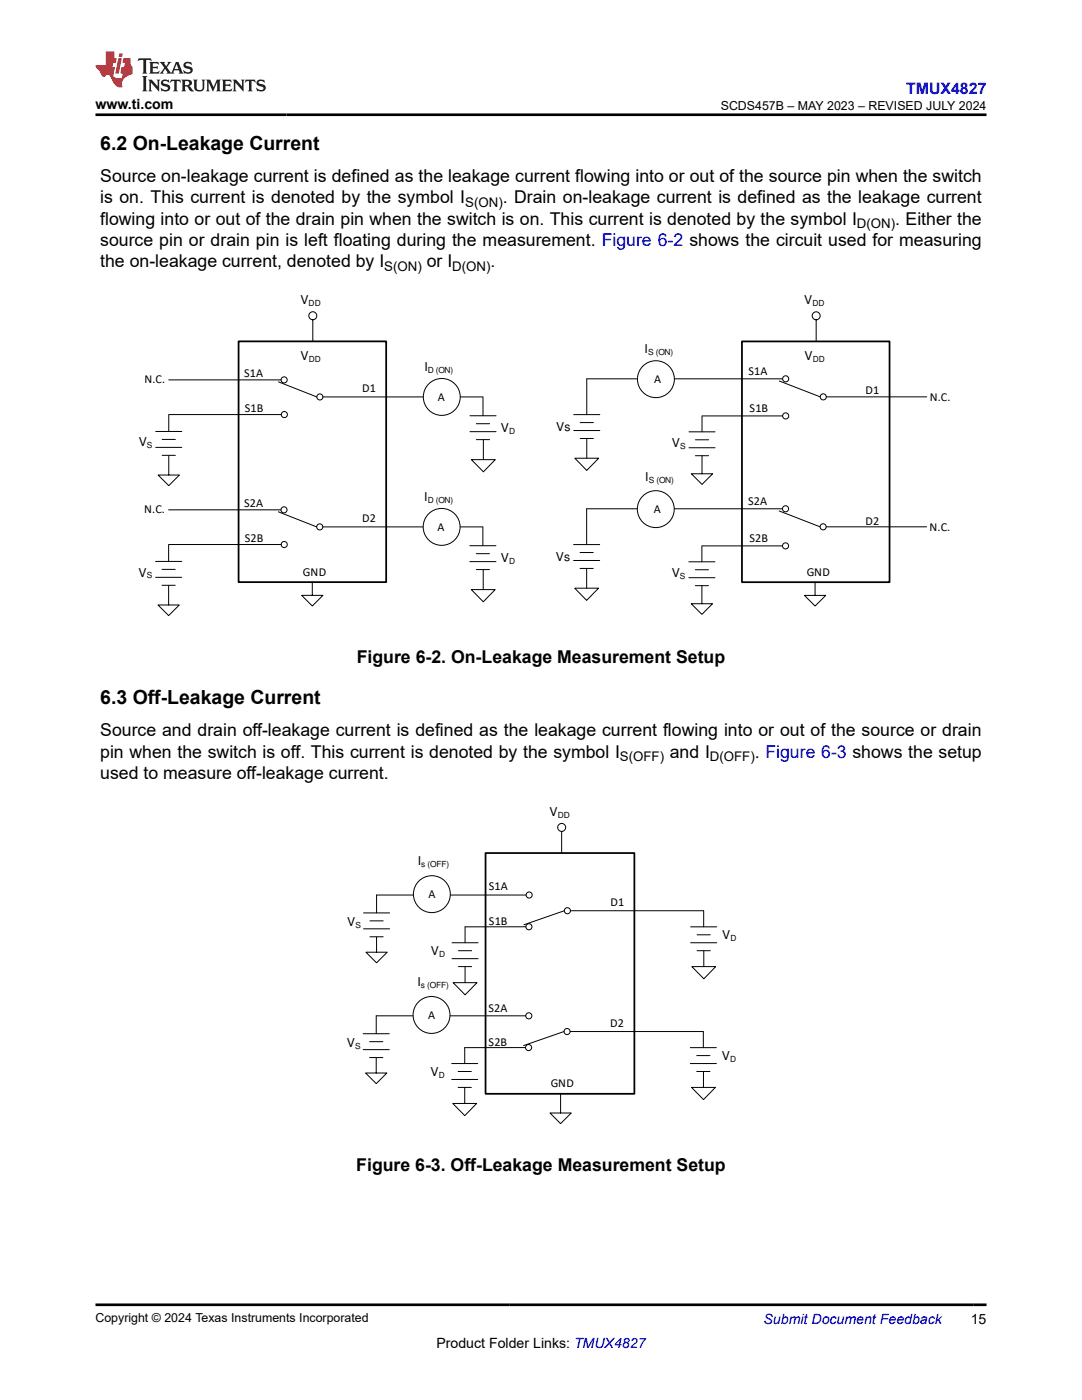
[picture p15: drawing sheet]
<svg xmlns="http://www.w3.org/2000/svg" width="216mm" height="279mm" viewBox="0 0 216 279" stroke-linecap="round" stroke-linejoin="round" font-family="sans-serif">
<defs><g id="words">
<g font-size="3.9">
<text x="20" y="29.9">6.2 On-Leakage Current</text>
<text x="20" y="140.5">6.3 Off-Leakage Current</text>
</g>
<g font-size="3.5">
<text x="20" y="36.4">Source on-leakage current is defined as the leakage current flowing into or out of the source pin when the switch</text>
<text x="20" y="40.6">is on. This current is denoted by the symbol I</text>
<text x="100.3" y="40.6">. Drain on-leakage current is defined as the leakage current</text>
<text x="20" y="44.8">flowing into or out of the drain pin when the switch is on. This current is denoted by the symbol I</text>
<text x="178.6" y="44.8">. Either the</text>
<text x="20" y="53.3">the on-leakage current, denoted by I</text>
<text x="20" y="49.1">source pin or drain pin is left floating during the measurement. Figure 6-2 shows the circuit used for measuring</text>
<text x="85.2" y="53.3">or I</text>
<text x="97.9" y="53.3">.</text>
<text x="71.2" y="132.4">Figure 6-2. On-Leakage Measurement Setup</text>
<text x="20" y="146.9">Source and drain off-leakage current is defined as the leakage current flowing into or out of the source or drain</text>
<text x="20" y="155.4">used to measure off-leakage current.</text>
<text x="20" y="151.2">pin when the switch is off. This current is denoted by the symbol I</text>
<text x="133.7" y="151.2">and I</text>
<text x="150.6" y="151.2">. Figure 6-3 shows the setup</text>
<text x="71.1" y="233.8">Figure 6-3. Off-Leakage Measurement Setup</text>
</g>
<text font-size="3.2" fill="#00f" x="180.8" y="18.7">TMUX4827</text>
<g font-size="2.8">
<text x="19" y="21.8">www.ti.com</text>
<text x="87.1" y="269">Product Folder Links: TMUX4827</text>
<text x="193.7" y="264.2">15</text>
</g>
<text font-size="2.8" fill="#00f" x="152.4" y="264.2">Submit Document Feedback</text>
<g font-size="2.6">
<text x="92.8" y="41.3">S(ON)</text>
<text x="171" y="45.5">D(ON)</text>
<text x="76.7" y="54">S(ON)</text>
<text x="90.3" y="54">D(ON)</text>
<text x="123.7" y="151.9">S(OFF)</text>
<text x="141.7" y="151.9">D(OFF)</text>
</g>
<g font-size="2.5">
<text x="143.8" y="21.9">SCDS457B – MAY 2023 – REVISED JULY 2024</text>
<text x="19" y="263.9">Copyright © 2024 Texas Instruments Incorporated</text>
</g>
<g font-size="2.4">
<text x="59.9" y="60.7">V</text>
<text x="160.5" y="60.8">V</text>
<text x="60" y="71.9">V</text>
<text x="128.6" y="70.5">I</text>
<text x="160.5" y="71.9">V</text>
<text x="28.8" y="76.4">N.C.</text>
<text x="48.7" y="75.2">S1A</text>
<text x="84.7" y="74">I</text>
<text x="130.5" y="76.3">A</text>
<text x="149.3" y="74.9">S1A</text>
<text x="48.9" y="82.2">S1B</text>
<text x="72.3" y="78.3">D1</text>
<text x="87.3" y="80">A</text>
<text x="149.6" y="82.2">S1B</text>
<text x="172.7" y="78.7">D1</text>
<text x="185.5" y="80">N.C.</text>
<text x="27.7" y="89.1">V</text>
<text x="100" y="86.2">V</text>
<text x="111" y="85.9">Vs</text>
<text x="134.1" y="89.2">V</text>
<text x="128.8" y="96">I</text>
<text x="48.7" y="101.2">S2A</text>
<text x="84.7" y="100">I</text>
<text x="149.3" y="100.8">S2A</text>
<text x="28.8" y="102.3">N.C.</text>
<text x="72.3" y="104.3">D2</text>
<text x="87.3" y="106">A</text>
<text x="130.5" y="102.3">A</text>
<text x="172.7" y="104.7">D2</text>
<text x="185.5" y="105.9">N.C.</text>
<text x="48.8" y="108.2">S2B</text>
<text x="99.9" y="112.2">V</text>
<text x="110.9" y="111.9">Vs</text>
<text x="149.6" y="108.2">S2B</text>
<text x="27.7" y="115.1">V</text>
<text x="60.4" y="114.9">GND</text>
<text x="134" y="115.2">V</text>
<text x="161" y="114.9">GND</text>
<text x="109.6" y="162.9">V</text>
<text x="83.4" y="172.6">I</text>
<text x="85.5" y="179.2">A</text>
<text x="97.6" y="177.7">S1A</text>
<text x="69.3" y="184.9">V</text>
<text x="97.6" y="184.5">S1B</text>
<text x="121.8" y="180.8">D1</text>
<text x="86" y="190.6">V</text>
<text x="144.1" y="187.4">V</text>
<text x="83.3" y="196.8">I</text>
<text x="85.4" y="203.4">A</text>
<text x="97.5" y="201.9">S2A</text>
<text x="69.2" y="209">V</text>
<text x="97.5" y="208.7">S2B</text>
<text x="121.8" y="205">D2</text>
<text x="85.9" y="214.8">V</text>
<text x="144" y="211.6">V</text>
<text x="109.9" y="217">GND</text>
</g>
<g font-size="1.7">
<text x="61.6" y="61.1">DD</text>
<text x="162.1" y="61.1">DD</text>
<text x="129.3" y="70.8">S (ON)</text>
<text x="61.6" y="72.2">DD</text>
<text x="85.4" y="74.3">D (ON)</text>
<text x="162.2" y="72.2">DD</text>
<text x="29.3" y="89.4">S</text>
<text x="101.6" y="86.5">D</text>
<text x="135.7" y="89.5">S</text>
<text x="85.3" y="100.3">D (ON)</text>
<text x="129.5" y="96.3">S (ON)</text>
<text x="101.6" y="112.5">D</text>
<text x="29.3" y="115.4">S</text>
<text x="135.7" y="115.5">S</text>
<text x="111.3" y="163.2">DD</text>
<text x="84.1" y="173">s (OFF)</text>
<text x="71" y="185.2">S</text>
<text x="87.6" y="190.9">D</text>
<text x="145.7" y="187.8">D</text>
<text x="84" y="197.1">s (OFF)</text>
<text x="70.9" y="209.4">S</text>
<text x="87.5" y="215.1">D</text>
<text x="145.7" y="211.9">D</text>
</g>
</g></defs>
<path d="M47.6 68.1h29.5v48.1h-29.5z" fill="none" stroke="#000" stroke-width=".35"/>
<circle cx="62.4" cy="63" r=".8" fill="#fff"/>
<g fill="none" stroke="#000" stroke-width=".2">
<path d="M33.7 75.8h22.4M55.6 76.2l7.6 3M62.4 63.8v4.3M64.4 79.2h32M96.4 79.3v3.7M31.1 86.1h5.2M31.1 89.3h5.2M31.6 94.8h4.2l-2.1 2.1zM32.4 87.7h2.6M32.4 90.9h2.6M33.7 82.8v3.3M33.7 91v3.8"/>
<path d="M33.7 82.7h22.4M93.8 83h5.2M93.8 86.1h5.2M94.1 91.7h4.7l-2.4 2.5zM95.1 84.6h2.6M95.1 87.7h2.6M96.4 87.8v3.9M60.2 118.8h4.2l-2.1 2.1zM62.3 116.2v2.6"/>
<circle cx="56.7" cy="75.8" r=".61"/>
<circle cx="62.4" cy="63" r=".8"/>
<circle cx="63.8" cy="79.2" r=".61"/>
<circle cx="56.7" cy="82.7" r=".61"/>
</g>
<path d="M148 68.1h29.5v48.1h-29.5z" fill="none" stroke="#000" stroke-width=".35"/>
<circle cx="162.9" cy="63" r=".8" fill="#fff"/>
<g fill="none" stroke="#000" stroke-width=".2">
<path d="M117.1 75.6h39.1M155.5 76l8.2 3.2M162.9 63.8v4.3M164.9 79.2h20M137.5 86.2h5.2M137.5 89.4h5.2M138 94.6h4.2l-2.1 2.1zM138.8 87.8h2.6M138.8 90.9h2.6M140.1 83v3.2M140.1 90.9v3.7M140.2 83h16"/>
<path d="M160.5 118.8h4.3l-2.2 2.1zM162.6 116.2v2.6"/>
<circle cx="156.8" cy="75.6" r=".61"/>
<circle cx="162.9" cy="63" r=".8"/>
<circle cx="164.3" cy="79.2" r=".61"/>
<circle cx="156.8" cy="83" r=".61"/>
</g>
<circle cx="130.9" cy="75.7" r="3.7" fill="#fff"/>
<g fill="none" stroke="#000" stroke-width=".2">
<path d="M117.1 75.6v7.1M114.5 82.7h5.2M114.5 85.9h5.2M114.7 91.4h4.8l-2.4 2.5zM115.8 84.3h2.6M115.8 87.5h2.6M117.1 87.5v3.9"/>
<circle cx="130.9" cy="75.7" r="3.7"/>
</g>
<circle cx="88.2" cy="79.2" r="3.7" fill="#fff"/>
<g fill="none" stroke="#000" stroke-width=".2">
<path d="M31 112h5.3M31 115.2h5.3M32.3 113.6h2.7M32.3 116.8h2.7M33.6 108.8v3.2M33.6 116.9v3.8M33.6 101.8h22.5M33.6 108.7h22.5M55.5 102.1l7.7 3.1M64.4 105.2h31.9M93.7 108.9h5.3M93.7 112.1h5.3"/>
<path d="M94 117.7h4.8l-2.4 2.4zM95 110.5h2.7M95 113.7h2.7M96.4 105.2v3.7M96.4 113.7v4M117.1 101.5h39M137.4 112.1h5.3M137.4 115.3h5.3M138.7 113.7h2.7M138.7 116.9h2.7M140.1 108.9v3.2M140.1 116.9v3.6"/>
<path d="M140.1 108.9h16M155.5 102l8.1 3.1M164.9 105.1h20M31.5 120.7h4.3l-2.2 2.2zM137.9 120.5h4.3l-2.1 2.1z"/>
<circle cx="88.2" cy="79.2" r="3.7"/>
<circle cx="56.7" cy="101.8" r=".61"/>
<circle cx="56.7" cy="108.7" r=".61"/>
<circle cx="63.8" cy="105.2" r=".61"/>
<circle cx="156.7" cy="101.5" r=".61"/>
<circle cx="156.7" cy="108.9" r=".61"/>
<circle cx="164.2" cy="105.1" r=".61"/>
</g>
<circle cx="130.9" cy="101.6" r="3.7" fill="#fff"/>
<g fill="none" stroke="#000" stroke-width=".2">
<path d="M114.5 108.7h5.2M114.5 111.9h5.2M114.7 117.4h4.7l-2.3 2.4zM115.7 110.3h2.7M115.7 113.4h2.7M117.1 101.5v7.2M117.1 113.4v4"/>
<circle cx="130.9" cy="101.6" r="3.7"/>
</g>
<circle cx="88.1" cy="105.2" r="3.7" fill="#fff"/>
<circle cx="88.1" cy="105.2" r="3.7" fill="none" stroke="#000" stroke-width=".2"/>
<path d="M96.9 170.2h29.7v48.1h-29.7z" fill="none" stroke="#000" stroke-width=".35"/>
<circle cx="112.1" cy="165.1" r=".8" fill="#fff"/>
<g fill="none" stroke="#000" stroke-width=".2">
<path d="M105 178.6h-29.9v3.6M112.1 165.9v4.3M72.5 182.2h5.2M72.5 185.4h5.2M73 190h4.3l-2.2 2.2zM73.8 183.8h2.7M73.8 187h2.7M75.1 187v3M104.9 185h-12.1M113.8 181.8h26.6v3.2M137.8 185h5.2M137.8 188.1h5.2"/>
<path d="M138.1 192.9h4.7l-2.4 2.4zM139.1 186.6h2.6M139.1 189.7h2.6M140.4 189.7v3.2M111.9 218.3v3.8M109.7 222.1h4.3l-2.1 2.1z"/>
<circle cx="105.6" cy="178.6" r=".61"/>
<circle cx="112.1" cy="165.1" r=".8"/>
<circle cx="105.5" cy="185" r=".61"/>
<circle cx="113.2" cy="181.8" r=".61"/>
</g>
<circle cx="86.2" cy="178.4" r="3.7" fill="#fff"/>
<g fill="none" stroke="#000" stroke-width=".2">
<path d="M90.2 188.1h5.2M90.2 191.3h5.2M90.4 196.1h4.8l-2.4 2.4zM91.5 189.7h2.6M91.5 192.9h2.6M92.8 185v3.1M92.8 192.9v3.2M112.6 181.8l-8.1 2.8M72.5 206.3h5.2M72.5 209.5h5.2M72.9 214.1h4.3l-2.1 2.2zM73.8 207.9h2.6"/>
<path d="M73.8 211.1h2.6M75.1 211.1v3M104.9 209.1h-12.2M104.9 202.7h-29.8v3.6M113.8 205.9h26.5M137.7 209.1h5.2M137.7 212.3h5.2M138 217h4.7l-2.3 2.5zM139 210.7h2.7M139 213.8h2.7M140.3 205.9v3.2M140.4 213.8v3.2"/>
<circle cx="86.2" cy="178.4" r="3.7"/>
<circle cx="105.5" cy="209.1" r=".61"/>
<circle cx="105.5" cy="202.7" r=".61"/>
<circle cx="113.1" cy="205.9" r=".61"/>
</g>
<circle cx="86.1" cy="202.6" r="3.7" fill="#fff"/>
<g fill="none" stroke="#000" stroke-width=".2">
<path d="M90.1 212.3h5.2M90.1 215.4h5.2M91.4 213.8h2.6M91.4 217h2.6M92.7 209.1v3.2M92.7 217v3.2M112.5 205.9l-8 2.8M90.3 220.2h4.8l-2.4 2.5z"/>
<circle cx="86.1" cy="202.6" r="3.7"/>
</g>
<path d="M27.7 11.6l-.2 .6 .5-.2h.6v.1v2.2l-.2 .4h1l-.2-.4v-2.2v-.1h.5l.5 .2-.1-.6zM29.8 12.4l.2 .3v1.6l-.2 .4h1.9l.1-.6a1.08 1.08 0 0 1-1.3 .2v-.7h.6l.4 .2v-.7l-.4 .2h-.6v-.5l.2-.2a1 1 0 0 1 1 .3l-.1-.5zM31.8 12.4l1 1.1-1 1.2h.9l-.2-.2 .4-.8 .5 .8-.2 .2h1.6l-.2-.2 .1-.5h1l.1 .5-.1 .2h.9l-.2-.4-.8-1.9h-.5l-1 2.1-.8-1.1 .9-1h-.8l.2 .2-.5 .6-.3-.6 .1-.2zM35.2 12.8l.4 1h-.8zM36.8 12.5a.65 .65 0 0 0-.2 .7 .65 .65 0 0 0 .6 .5l.7 .1 .1 .3a.79 .79 0 0 1-.7 .4 .79 .79 0 0 1-.7-.5l.1 .7 .2-.1a.93 .93 0 0 0 1.1 0 .93 .93 0 0 0 .4-.9 1.46 1.46 0 0 0-1.2-.6l-.1-.3a1.09 1.09 0 0 1 1.2 .2l-.2-.6-.1 .1-.6-.2zM28.4 15.2l.2 .4v2.2l-.2 .4h1l-.2-.4v-2.2l.2-.4zM29.6 15.9l.2 .4v1.5l-.2 .4h.8l-.3-.4v-1.3l1.7 1.8v-2l.2-.4h-.8l.2 .2 .1 1.1-1.2-1.3zM32.3 16a.65 .65 0 0 0-.2 .8 .65 .65 0 0 0 .7 .4l.6 .2 .1 .2a.79 .79 0 0 1-.7 .4 .79 .79 0 0 1-.7-.5l.1 .7 .2-.1a.93 .93 0 0 0 1.1 .1 .93 .93 0 0 0 .4-1 1.46 1.46 0 0 0-1.2-.5l-.1-.4a1.09 1.09 0 0 1 1.2 .2l-.2-.6-.1 .1-.6-.1zM34.1 15.9l-.1 .6a.63 .63 0 0 1 .7-.3l.1 1.6-.3 .4h1l-.2-.4v-1.6a.66 .66 0 0 1 .8 .3l-.1-.6zM36.2 15.9l.2 .4v1.5l-.2 .4h.9l-.2-.2v-.7h.5l.1 .2a.79 .79 0 0 0 1.2 .6l-1-.9a.61 .61 0 0 0 .6-.6 .61 .61 0 0 0-.5-.7zM36.9 16.2h.2a.47 .47 0 0 1 .5 .1 .47 .47 0 0 1 .1 .5l-.2 .1-.6 .1zM38.5 15.9l.2 .2a2.27 2.27 0 0 0 .4 2 1.04 1.04 0 0 0 1.7-.7v-1.3l.2-.2h-.8l.2 .4v1.1a.6 .6 0 0 1-.6 .6 .6 .6 0 0 1-.6-.6v-1.1l.3-.4zM41.1 15.9l.2 .4v1.5l-.2 .4h.7l-.2-.4v-1.4l.9 1.9 .8-1.9v1.4l-.2 .4h1l-.3-.4v-1.5l.3-.4h-.8l-.7 1.5-.7-1.5zM44.3 15.9l.2 .4v1.5l-.2 .4h1.9l.1-.6a1.09 1.09 0 0 1-1.3 .2v-.7h.6l.4 .2v-.6l-.4 .2h-.6v-.6l.2-.1a1.01 1.01 0 0 1 1 .3l-.1-.6zM46.4 15.9l.3 .4v1.5l-.3 .4h.8l-.2-.4v-1.3l1.6 1.8v-2l.2-.4h-.7l.2 .2v1.1l-1.2-1.3zM49 15.9l-.1 .6a.63 .63 0 0 1 .8-.3v1.6l-.3 .4h1l-.2-.4v-1.6a.66 .66 0 0 1 .8 .3l-.1-.6zM51.4 16a.65 .65 0 0 0-.2 .8 .65 .65 0 0 0 .6 .4l.6 .2 .2 .2a.79 .79 0 0 1-.8 .4 .79 .79 0 0 1-.6-.5l.1 .7 .2-.1a.93 .93 0 0 0 1 .1 .93 .93 0 0 0 .5-1 1.46 1.46 0 0 0-1.3-.5l-.1-.4a1.09 1.09 0 0 1 1.3 .2l-.2-.6-.2 .1-.5-.1z" fill="#231f20"/>
<path d="M21.1 10.3v2.7h-2.1l.1 .4 .9 1a.95 .95 0 0 0 .9 .9 .59 .59 0 0 1 .6-.4 .59 .59 0 0 1 .5 .3l.4 .8a1.59 1.59 0 0 0 2.1 1.4 1.61 1.61 0 0 1 1-2.3l1-.3-.1-1.5a1.59 1.59 0 0 1-.4-1.7h-1.4l-.2 .9h.5l-.1 .9h-.5l-.2 .9v.3l.4 .1-.2 .9h-.6a.73 .73 0 0 1-1.1-.7l.3-1.5h-.5l.2-.9h.5l.2-.9h-.5v-1.3zM23.6 11.6l-.6 3.1h.7l.6-3.1zM23.8 10.7l-.1 .6h.7l.1-.6z" fill="#ed1c24"/>
<path d="M19 22.9h177.8M19 260.4h177.8" fill="none" stroke="#000" stroke-width=".53"/>
<use href="#words"/>
</svg>
